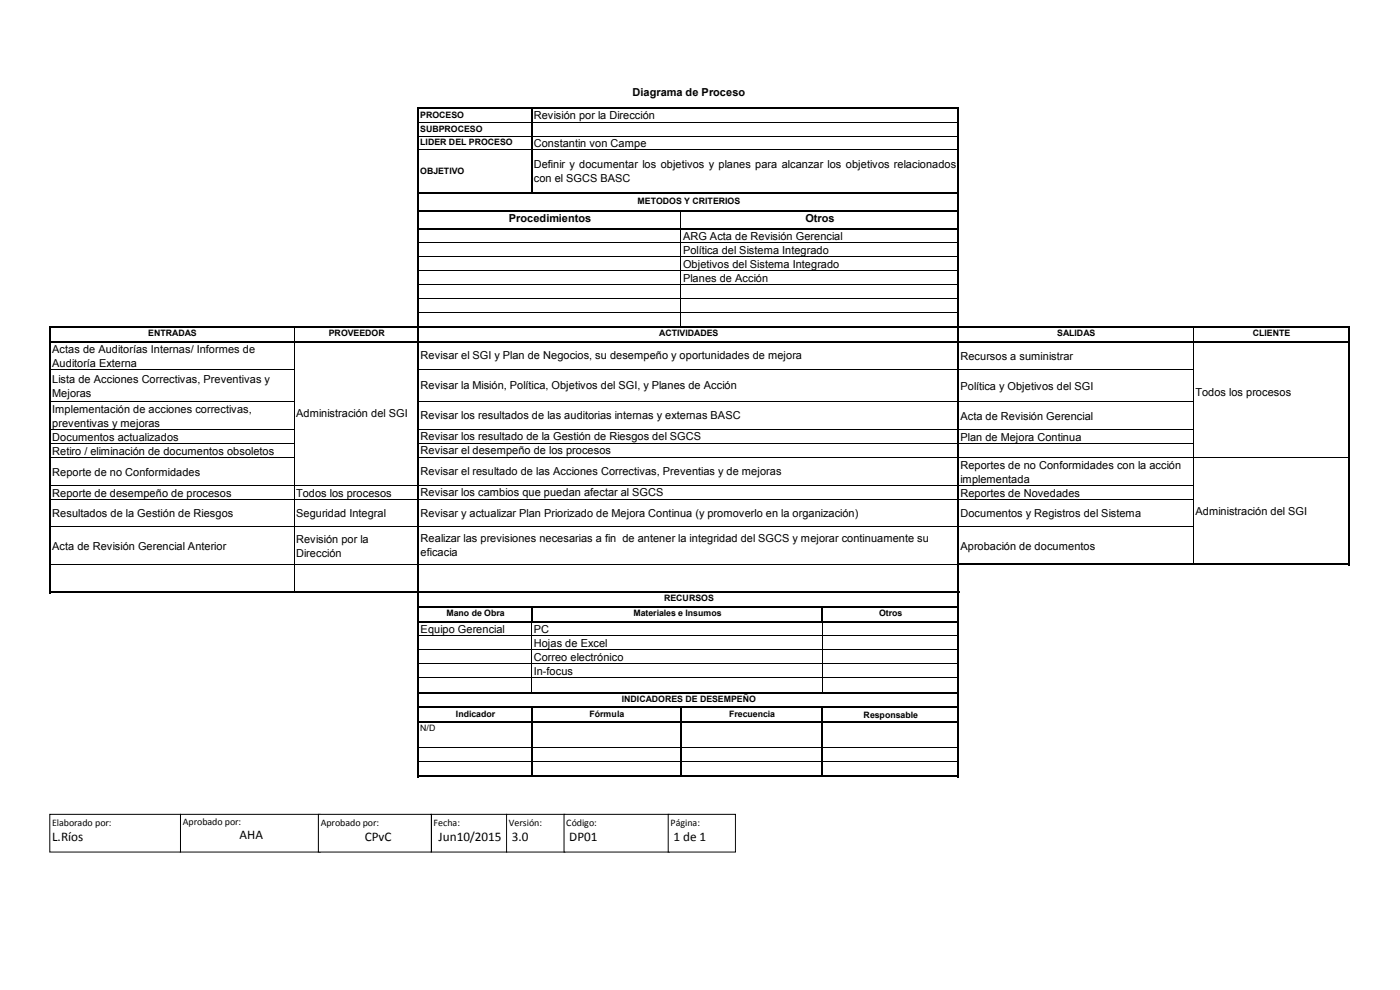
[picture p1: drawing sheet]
<svg xmlns="http://www.w3.org/2000/svg" width="297mm" height="210mm" viewBox="0 0 297 210" stroke-linecap="round" stroke-linejoin="round" font-family="sans-serif">
<defs><g id="words">
<g font-size="2.8">
<text x="11" y="178.4">L.Ríos</text>
<text x="50.8" y="178">AHA</text>
<text x="77.4" y="178.4">CPvC</text>
<text x="93" y="178.4">Jun10/2015</text>
<text x="108.6" y="178.4">3.0</text>
<text x="120.8" y="178.4">DP01</text>
<text x="142.9" y="178.4">1 de 1</text>
</g>
<g font-size="2.3">
<text x="134.2" y="20.4">Diagrama de Proceso</text>
<text x="113.2" y="25.1">Revisión por la Dirección</text>
<text x="113.2" y="31.2">Constantin von Campe</text>
<text x="113.2" y="35.6">Definir y documentar los objetivos y planes para alcanzar los objetivos relacionados</text>
<text x="113.2" y="38.6">con el SGCS BASC</text>
<text x="107.9" y="47">Procedimientos</text>
<text x="170.9" y="47">Otros</text>
<text x="144.9" y="50.8">ARG Acta de Revisión Gerencial</text>
<text x="144.9" y="53.8">Política del Sistema Integrado</text>
<text x="144.9" y="56.8">Objetivos del Sistema Integrado</text>
<text x="144.9" y="59.7">Planes de Acción</text>
<text x="11.1" y="74.9">Actas de Auditorías Internas/ Informes de</text>
<text x="11.1" y="77.9">Auditoría Externa</text>
<text x="89.2" y="76.2">Revisar el SGI y Plan de Negocios, su desempeño y oportunidades de mejora</text>
<text x="203.8" y="76.4">Recursos a suministrar</text>
<text x="11.1" y="81.2">Lista de Acciones Correctivas, Preventivas y</text>
<text x="89.2" y="82.6">Revisar la Misión, Política, Objetivos del SGI, y Planes de Acción</text>
<text x="203.8" y="82.7">Política y Objetivos del SGI</text>
<text x="11.1" y="84.2">Mejoras</text>
<text x="11.1" y="87.6">Implementación de acciones correctivas,</text>
<text x="62.8" y="88.5">Administración del SGI</text>
<text x="89.2" y="88.9">Revisar los resultados de las auditorias internas y externas BASC</text>
<text x="203.7" y="89.1">Acta de Revisión Gerencial</text>
<text x="253.6" y="84.1">Todos los procesos</text>
<text x="11.1" y="90.6">preventivas y mejoras</text>
<text x="11.1" y="93.5">Documentos actualizados</text>
<text x="89.2" y="93.4">Revisar los resultado de la Gestión de Riesgos del SGCS</text>
<text x="203.8" y="93.5">Plan de Mejora Continua</text>
<text x="11.1" y="96.5">Retiro / eliminación de documentos obsoletos</text>
<text x="11.1" y="100.9">Reporte de no Conformidades</text>
<text x="89.2" y="96.4">Revisar el desempeño de los procesos</text>
<text x="89.2" y="100.8">Revisar el resultado de las Acciones Correctivas, Preventias y de mejoras</text>
<text x="203.8" y="99.4">Reportes de no Conformidades con la acción</text>
<text x="11.1" y="105.4">Reporte de desempeño de procesos</text>
<text x="62.8" y="105.4">Todos los procesos</text>
<text x="89.2" y="105.2">Revisar los cambios que puedan afectar al SGCS</text>
<text x="203.8" y="102.4">implementada</text>
<text x="203.8" y="105.4">Reportes de Novedades</text>
<text x="11.1" y="109.7">Resultados de la Gestión de Riesgos</text>
<text x="62.8" y="109.7">Seguridad Integral</text>
<text x="89.2" y="109.6">Revisar y actualizar Plan Priorizado de Mejora Continua (y promoverlo en la organización)</text>
<text x="203.8" y="109.7">Documentos y Registros del Sistema</text>
<text x="253.6" y="109.2">Administración del SGI</text>
<text x="11.1" y="116.6">Acta de Revisión Gerencial Anterior</text>
<text x="62.8" y="115.1">Revisión por la</text>
<text x="62.8" y="118.1">Dirección</text>
<text x="89.2" y="115">Realizar las previsiones necesarias a fin de antener la integridad del SGCS y mejorar continuamente su</text>
<text x="89.2" y="118">eficacia</text>
<text x="203.7" y="116.6">Aprobación de documentos</text>
<text x="89.2" y="134.3">Equipo Gerencial</text>
<text x="113.2" y="134.3">PC</text>
<text x="113.2" y="137.2">Hojas de Excel</text>
<text x="113.2" y="140.2">Correo electrónico</text>
<text x="113.2" y="143.2">In-focus</text>
</g>
<g font-size="2.1">
<text x="11" y="175.2">Elaborado por:</text>
<text x="38.8" y="175">Aprobado por:</text>
<text x="68" y="175.2">Aprobado por:</text>
<text x="92" y="175.2">Fecha:</text>
<text x="107.9" y="175.2">Versión:</text>
<text x="120.1" y="175.2">Código:</text>
<text x="142.2" y="175.2">Página:</text>
</g>
<g font-size="1.9">
<text x="89.2" y="24.9">PROCESO</text>
<text x="89.2" y="27.9">SUBPROCESO</text>
<text x="89.2" y="30.9">LIDER DEL PROCESO</text>
<text x="89.2" y="36.9">OBJETIVO</text>
<text x="135.3" y="43.3">METODOS Y CRITERIOS</text>
<text x="31.5" y="71.2">ENTRADAS</text>
<text x="69.8" y="71.2">PROVEEDOR</text>
<text x="139.9" y="71.2">ACTIVIDADES</text>
<text x="224.3" y="71.2">SALIDAS</text>
<text x="265.8" y="71.2">CLIENTE</text>
<text x="94.7" y="130.6">Mano de Obra</text>
<text x="134.4" y="130.6">Materiales e Insumos</text>
<text x="140.9" y="127.5">RECURSOS</text>
<text x="186.5" y="130.6">Otros</text>
<text x="131.9" y="149">INDICADORES DE DESEMPEÑO</text>
<text x="89.2" y="155">N/D</text>
<text x="96.7" y="152.1">Indicador</text>
<text x="125.1" y="152.1">Fórmula</text>
<text x="154.7" y="152.1">Frecuencia</text>
<text x="183.2" y="152.2">Responsable</text>
</g>
</g></defs>
<g fill="none" stroke="#000" stroke-width=".21">
<path d="M89 25.9h23.6M89 28.9h23.6M89 31.8h23.6M113 25.9h90.1M113 28.9h90.1M113 31.8h90.1M89 51.5h114.1M89 54.4h114.1M89 57.4h114.1M144.5 44.9v3.4M144.5 48.7v20.5M10.8 78.5h51.7"/>
<path d="M62.4 69.6v2.7M62.4 72.7v52.7M89 78.5h114.1M89 60.3h114.1M89 63.3h114.1M89 66.3h114.1M203.5 78.5h49.8M253.2 69.6v2.7M253.2 72.7v46.8M10.8 85.2h51.7M10.8 91.2h51.7M10.8 94.1h51.7"/>
<path d="M10.8 97.1h51.7M89 85.2h114.1M89 91.2h114.1M89 94.1h114.1M89 97.1h114.1M203.5 85.2h49.8M203.5 91.2h49.8M203.5 94.1h49.8M203.5 97.1h82.4M10.8 103h77.8M10.8 106h77.8M10.8 111.7h77.8"/>
<path d="M10.8 119.7h77.8M89 103h114.1M89 106h114.1M89 111.7h114.1M89 119.7h114.1M203.5 103h49.8M203.5 106h49.8M203.5 111.7h49.8M89 134.9h114.1M89 137.9h114.1M112.8 132.1v14.6M174.4 132.1v14.6"/>
<path d="M89 158.6h23.6M89 140.8h114.1M89 143.8h114.1M113 158.6h31.2M144.7 158.6h29.5M174.6 158.6h28.5M89 161.5h23.6M113 161.5h31.2M144.7 161.5h29.5M174.6 161.5h28.5"/>
</g>
<g fill="none" stroke="#000" stroke-width=".42">
<path d="M88.8 22.7v142.1M89 22.9h114.5M112.8 23.1v18M203.3 23.1v141.7M89 40.9h114.5M89 44.7h114.5M89 48.5h114.5M10.6 69.2v56.7M10.8 69.4h275.5M10.8 72.5h275.5M286.1 69.6v50.3M203.5 119.7h82.8"/>
<path d="M10.8 125.6h192.7M89 128.8h114.5M89 131.9h114.5M112.8 129v3.1M174.4 129v3.1M89 146.9h114.5M89 150h114.5M89 153.2h114.5M112.8 150.2v14.6M144.4 150.2v14.6M174.4 150.2v14.6M89 164.6h114.5"/>
</g>
<path d="M91.5 172.7h15.9v8h-15.9z" fill-rule="evenodd" fill="#fff"/>
<path d="M91.4 172.6h16.2v8.2h-16.2zM91.5 172.8l.1-.1v8l-.1-.1h15.9v.1v-8v.1z" fill="#000"/>
<path d="M107.4 172.7h12.4v8h-12.4z" fill-rule="evenodd" fill="#fff"/>
<path d="M107.4 172.6h12.5v8.2h-12.5zM107.4 172.8l.2-.1v8l-.2-.1h12.4l-.1 .1v-8l.1 .1z" fill="#000"/>
<path d="M119.6 172.7h22.3v8h-22.3z" fill-rule="evenodd" fill="#fff"/>
<path d="M119.5 172.6h22.6v8.2h-22.6zM119.6 172.8l.2-.1v8l-.2-.1h22.3v.1v-8v.1z" fill="#000"/>
<path d="M10.5 172.7h27.8v8h-27.8z" fill-rule="evenodd" fill="#fff"/>
<path d="M10.5 172.6h27.9v8.2h-27.9zM10.5 172.8l.2-.1v8l-.2-.1h27.8l-.1 .1v-8l.1 .1z" fill="#000"/>
<path d="M38.3 172.7h29.6v8h-29.6z" fill-rule="evenodd" fill="#fff"/>
<path d="M38.2 172.6h29.8v8.2h-29.8zM38.3 172.8l.1-.1v8l-.1-.1h29.6l-.1 .1v-8l.1 .1z" fill="#000"/>
<path d="M67.5 172.7h24v8h-24z" fill-rule="evenodd" fill="#fff"/>
<path d="M67.4 172.6h24.2v8.2h-24.2zM67.5 172.8l.1-.1v8l-.1-.1h24l-.1 .1v-8l.1 .1z" fill="#000"/>
<path d="M141.7 172.7h14.3v8h-14.3z" fill-rule="evenodd" fill="#fff"/>
<path d="M141.6 172.6h14.5v8.2h-14.5zM141.9 172.7v8l-.2-.1h14.3l-.1 .1v-8l.1 .1h-14.3z" fill="#000"/>
<use href="#words"/>
</svg>
